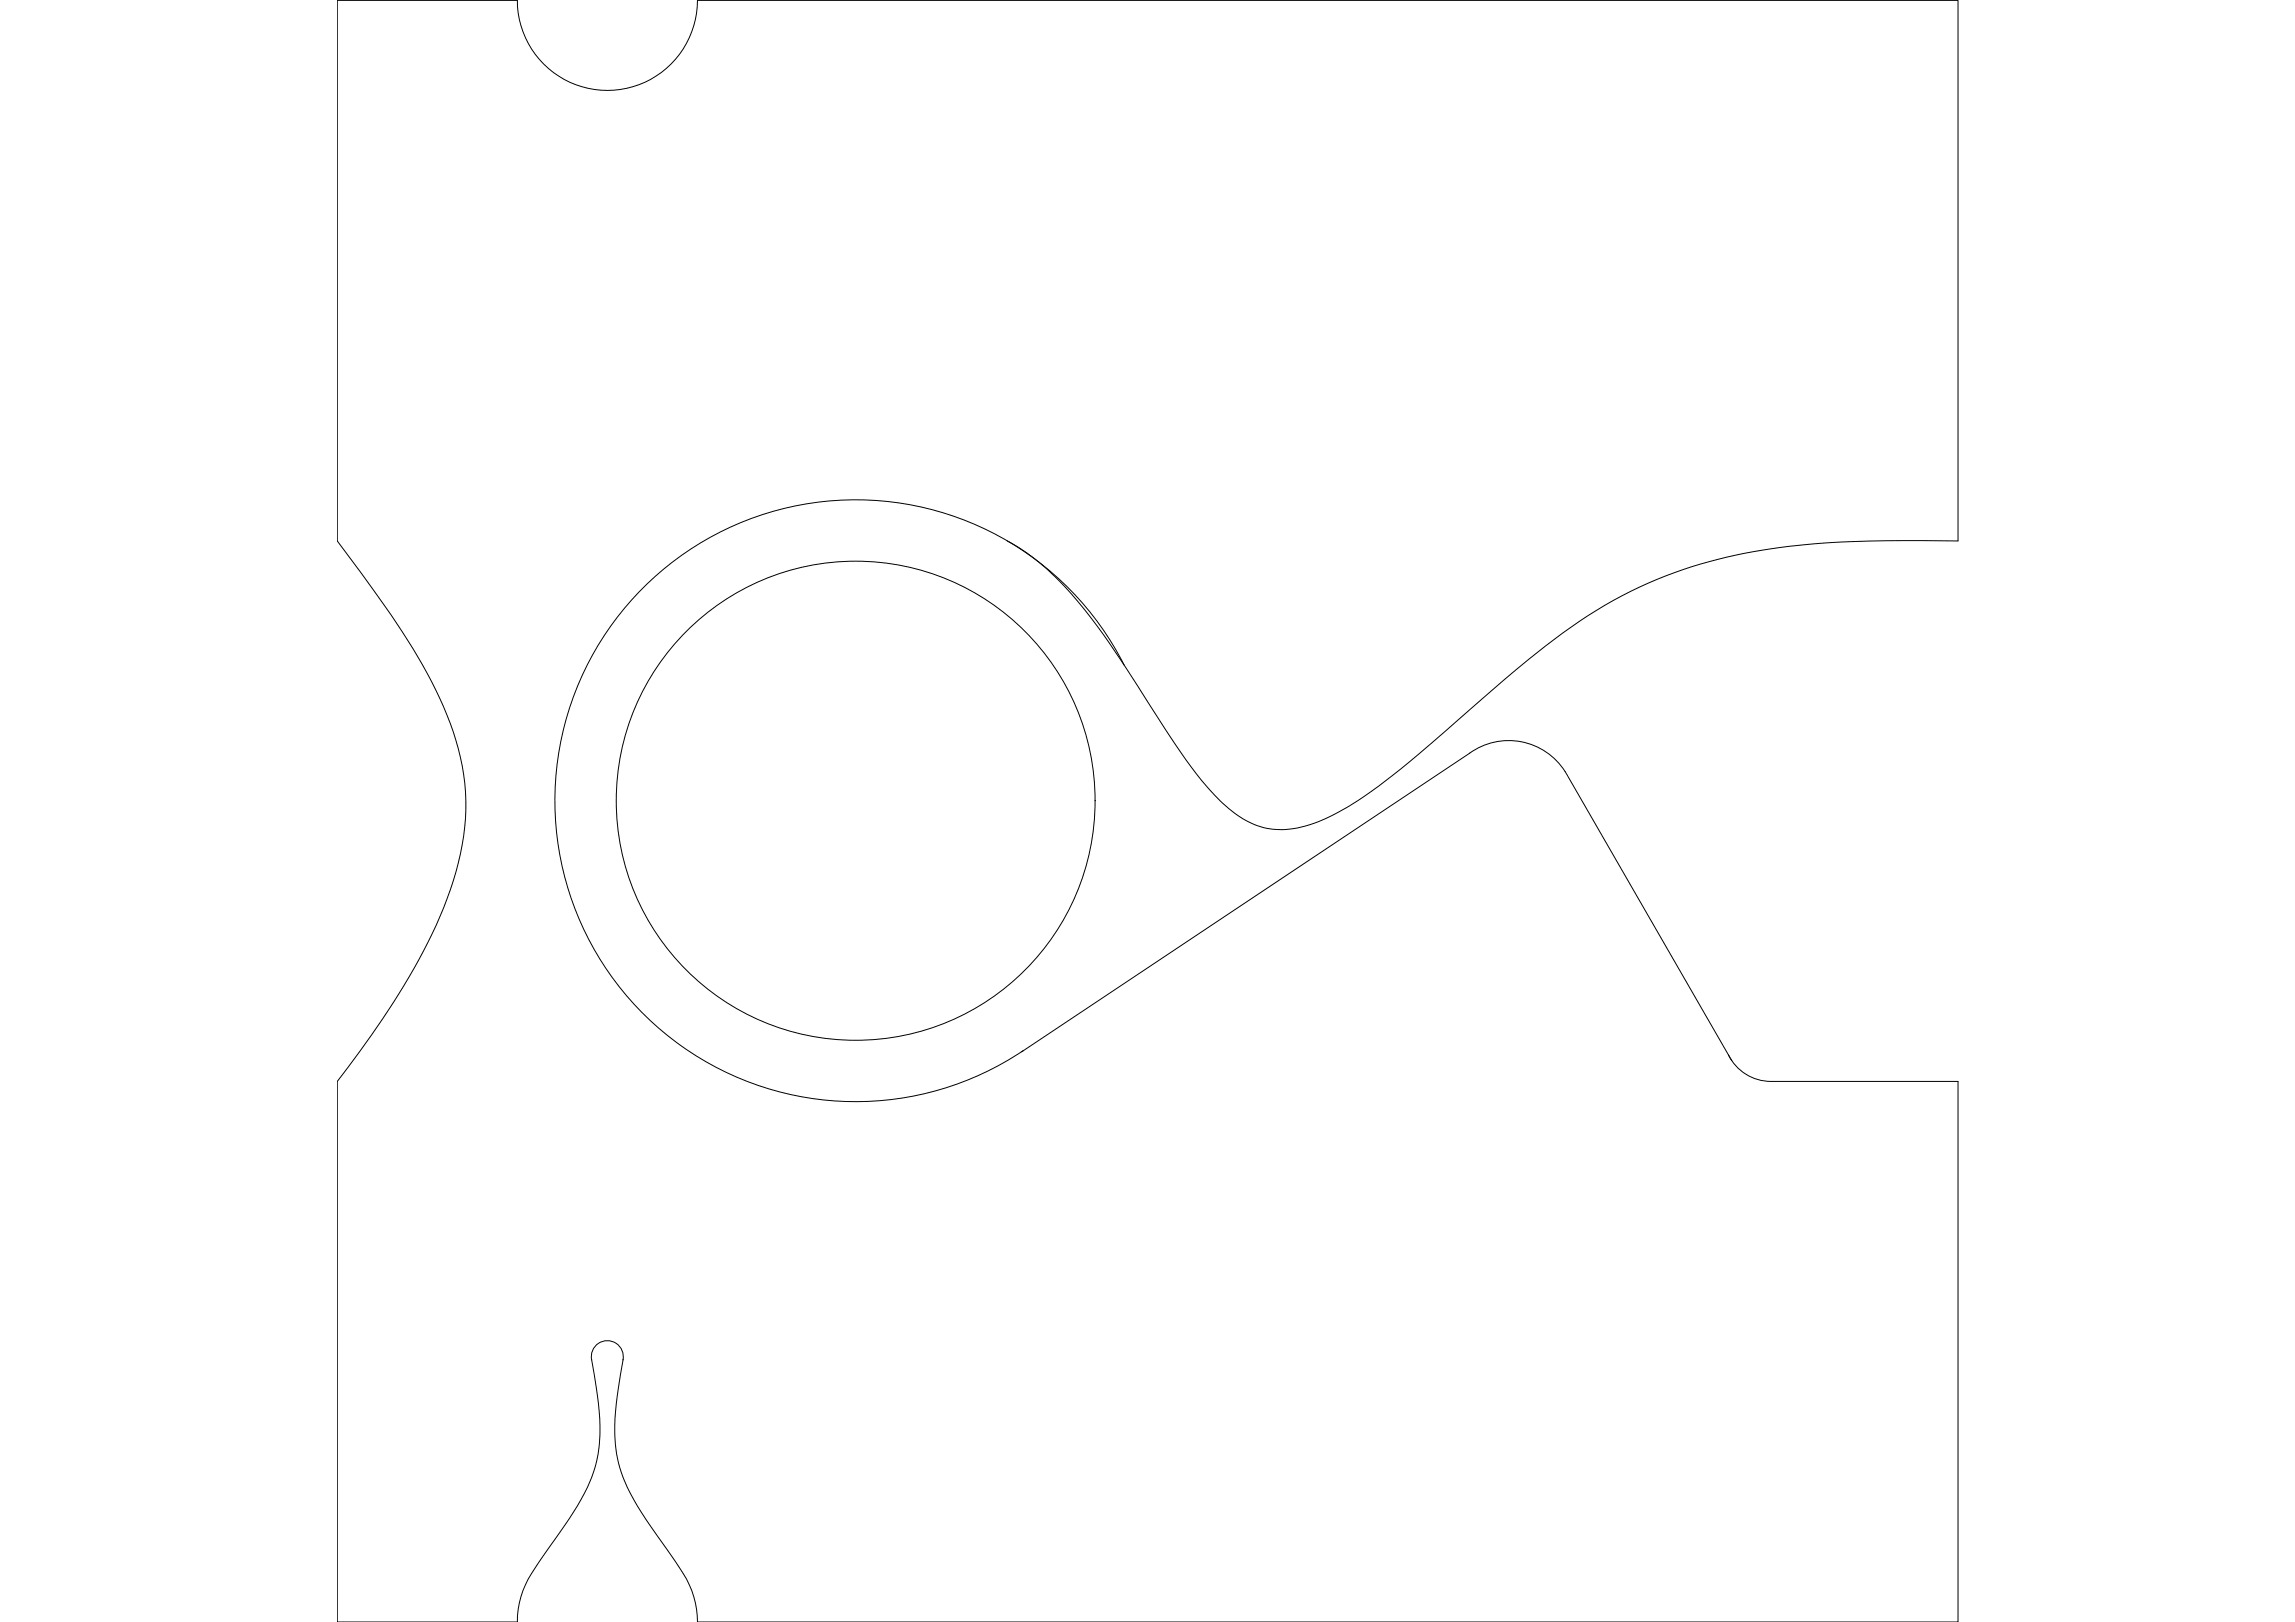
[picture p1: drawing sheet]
<svg xmlns="http://www.w3.org/2000/svg" width="841mm" height="594mm" viewBox="0 0 841 594" stroke-linecap="round" stroke-linejoin="round" font-family="sans-serif">
<!-- layer: 0 -->
<g fill="none" stroke="#000" stroke-width=".37">
<path d="M369.1 198.1a91.1 91.1 0 0 1 28.4 25.3 443.5 443.5 0 0 1 27.3 40.2 177.8 177.8 0 0 0 19.5 26.8 39.1 39.1 0 0 0 19.8 13 37.3 37.3 0 0 0 23.9-4.6l5.2-2.8a210.8 210.8 0 0 0 31.5-23.9l5.7-5a587 587 0 0 1 42.2-35.2 166.7 166.7 0 0 1 82.8-31.8 364.3 364.3 0 0 1 49.1-2.1l13 .1v-198h-461.9a33 33 0 0 1-33 33 33 33 0 0 1-33-33h-66v198a456.6 456.6 0 0 1 27.6 39.2 131 131 0 0 1 18.2 43.3 87.9 87.9 0 0 1-5.5 48.4 224 224 0 0 1-27.8 50.1l-12.5 17v198h66a33.5 33.5 0 0 1 6.6-20l1.5-2.3a238.8 238.8 0 0 0 16.4-24.8 50 50 0 0 0 5.5-30.1l-1-8.1-1.8-11M412 243.6a110.2 110.2 0 0 0-152.1-46.6 110.2 110.2 0 0 0-40.3 153.8 110.2 110.2 0 0 0 155.4 34M573.6 282.6a24.5 24.5 0 0 0-35-6.7l-164.2 109.3M573.6 282.6l61 105.9M633.4 386.3a17.3 17.3 0 0 0 15.6 9.8h68.5v198h-461.9a34 34 0 0 0-6.7-20l-1.5-2.3a238.8 238.8 0 0 1-16.4-24.8 50 50 0 0 1-5.4-30.1l1-8.1 1.8-11M216.8 498.1a5.9 5.9 0 0 1 5.8-7.1 5.9 5.9 0 0 1 5.7 7.1"/>
<circle cx="313.6" cy="293.3" r="87.7"/>
</g>
</svg>
